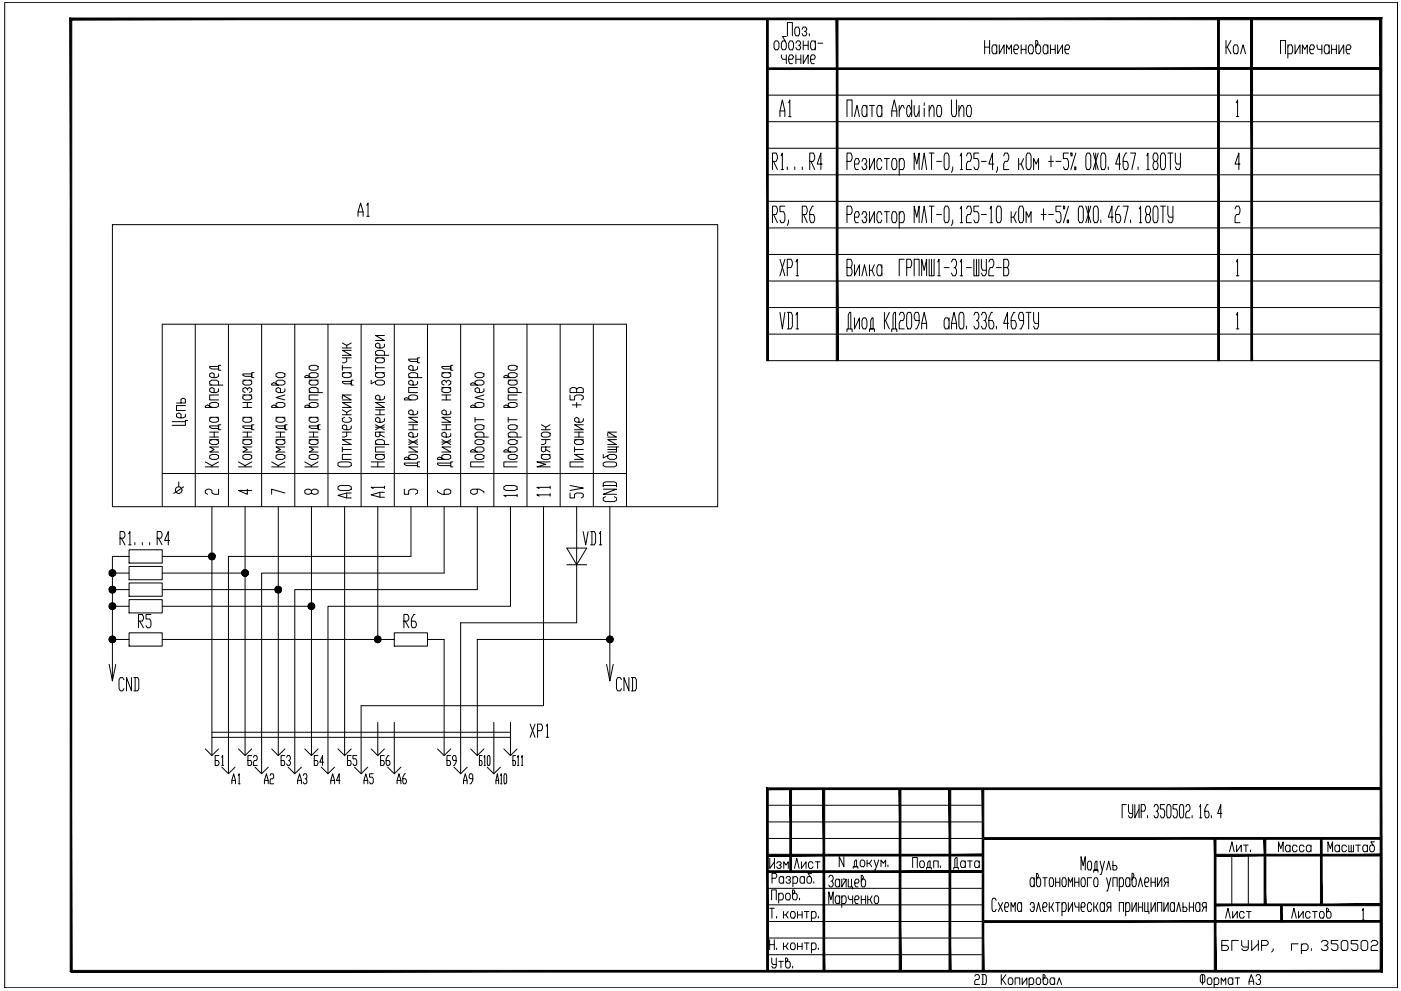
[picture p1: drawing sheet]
<svg xmlns="http://www.w3.org/2000/svg" width="420mm" height="297mm" viewBox="0 0 420 297" stroke-linecap="round" stroke-linejoin="round" font-family="sans-serif">
<!-- layer: 0 -->
<g fill="none" stroke="#000" stroke-width=".3">
<path d="M232.5 12.3h.7l.4 .6v1.4l-.4 .6h-.7l-.4-.6v-1.4zM234.3 16.5v.6l.4 .7h1.1M235.8 11h-1.1l1.1 1.9v1.4l-.4 .6h-.7l-.4-.6v-1.4l.4-.6h.7M235.8 16.5v2.6M236.1 10.7v-3.9h1.5v3.9M236.5 17.8h1.1l.4-.7-.4-.6h-.7l-.4 .6v1.3l.4 .7h.7M236.9 12.3h.7l.4 .6v1.4l-.4 .6h-.7l-.4-.6v-1.4zM238.7 12.9l.4-.6h.7l.4 .6-.4 .7h-.3M238.7 8.1h.8l.3 .6v1.4l-.3 .6h-.8l-.3-.6v-1.4zM238.7 16.5v2.6M238.7 17.8h1.5M239.8 13.6l.4 .7-.4 .6h-.7l-.4-.6"/>
<path d="M240.2 16.5v2.6M240.6 8.7l.3-.6h.7l.4 .6-.4 .7h-.3M240.9 16.5v2.6l1.5-2.6v2.6M240.9 12.3v2.6M240.9 13.6h1.5M241.6 9.4l.4 .7-.4 .6h-.7l-.3-.6M242.4 12.3v2.6M242.7 10.1v.6M243.1 17.8h1.1l.3-.7-.3-.6h-.8l-.3 .6v1.3l.3 .7h.8M244.5 12.9l-.3-.6h-.8l-.3 .6v1.4l.3 .6h.8l.3-.6M244.5 12.3v2.6M245.3 12.9h1.4"/>
<path d="M295.3 12.1v4M295.3 14.1h1.5M296.8 12.1v4M298.9 14.1l-.3-.7h-.7l-.4 .7v1.3l.4 .7h.7l.3-.7M298.9 13.4v2.7M299.7 13.4v2.7l1.4-2.7v2.7M301.9 16.1v-2.7l.7 1.4 .7-1.4v2.7M304.1 14.8h1.1l.3-.7-.3-.7h-.8l-.3 .7v1.3l.3 .7h.8M306.3 14.8h1.4M306.3 13.4v2.7M307.7 13.4v2.7M308.8 13.4h.7l.4 .7v1.3l-.4 .7h-.7l-.4-.7v-1.3z"/>
<path d="M311 13.4h.7l.4 .7v1.3l-.4 .7h-.7l-.4-.7v-3.3h.4l.3 .7-.7 1.3M314.3 14.1l-.4-.7h-.7l-.4 .7v1.3l.4 .7h.7l.4-.7M314.3 13.4v2.7M315 14.8h1.5M315 13.4v2.7M316.5 13.4v2.7M317.2 13.4v2.7l1.5-2.7v2.7M319.4 14.8h1.1l.3-.7-.3-.7h-.7l-.4 .7v1.3l.4 .7h.7M367.7 12.1v4M368.1 14.1l1.1 2M369.2 12.1l-1.1 2h-.4M370.2 13.4h.8l.3 .7v1.3l-.3 .7h-.8l-.3-.7v-1.3z"/>
<path d="M372 16.1l.8-2.7 .7 2.7M384 16.1v-4h1.5v4M386.2 14.1l.4-.7h.7l.4 .7v1.3l-.4 .7h-1.1M386.2 13.4v4M388.4 13.4v2.7l1.5-2.7v2.7M390.6 16.1v-2.7l.7 1.4 .8-1.4v2.7M392.8 14.8h1.1l.3-.7-.3-.7h-.8l-.3 .7v1.3l.3 .7h.8M395 13.4v.7l.3 .7h1.1M396.4 13.4v2.7M398.6 14.1l-.4-.7h-.7l-.4 .7v1.3l.4 .7h.7l.4-.7M398.6 13.4v2.7M399.3 13.4v2.7"/>
<path d="M399.3 14.8h1.5M400.8 13.4v2.7M401.5 13.4v2.7l1.5-2.7v2.7M403.7 14.8h1.1l.4-.7-.4-.7h-.7l-.4 .7v1.3l.4 .7h.7M230.1 36.5h184.1M230.1 28.5h184.1M233.9 35v-1.7l.7-3.3 .8 3.3v1.7M233.9 33.3h1.5M236.5 30.8l.4-.8v5M236.5 35h.8M254 35v-5h1.5v5M256.3 35l.7-3.4 .7 3.4"/>
<path d="M260 32.5l-.4-.9h-.7l-.4 .9v1.6l.4 .9h.7l.4-.9M260 31.6v3.4M260.7 31.6h1.5M261.5 31.6v3.4M264.5 32.5l-.4-.9h-.7l-.4 .9v1.6l.4 .9h.7l.4-.9M264.5 31.6v3.4M267.4 35v-1.7l.8-3.3 .8 3.3v1.7M267.4 33.3h1.6M269.7 31.6v3.4M271.2 32.5l-.4-.9h-.4l-.7 1.7M272.3 31.6h.4l.7 1.7-.7 1.7h-.4l-.4-.9v-1.6zM273.4 30v5"/>
<path d="M274.2 31.6v2.5l.3 .9h.4l.7-1.7M275.6 31.6v3.4M277.2 30.8v.8M277.2 32.5v2.5M278.7 33.3l.7-1.7h.4l.3 .9v2.5M278.7 31.6v3.4M281.2 31.6h.8l.4 .9v1.6l-.4 .9h-.8l-.3-.9v-1.6zM285.3 30v4.1l.4 .9h.8l.4-.9v-4.1M287.6 33.3l.7-1.7h.4l.4 .9v2.5M287.6 31.6v3.4M290.2 31.6h.8l.3 .9v1.6l-.3 .9h-.8l-.4-.9v-1.6zM370.8 30.8l.4-.8v5"/>
<path d="M370.8 35h.7M230.1 52.4h184.1M230.1 44.4h184.1M231.7 48.4h1.1l.3-.9v-.8l-.3-.8h-1.1v4.9M232 48.4l1.1 2.4M234.2 46.7l.4-.8v4.9M234.2 50.8h.8M236.1 50v.8M238.4 50v.8M240.6 50v.8M242.8 48.4h1.1l.4-.9v-.8l-.4-.8h-1.1v4.9M243.2 48.4l1.1 2.4"/>
<path d="M246.6 49.2h-1.5l1.1-3.3v4.9M254 48.4h1.2l.3-.9v-.8l-.3-.8h-1.2v4.9M256.3 49.2h1.1l.3-.8-.3-.9h-.8l-.3 .9v1.6l.3 .8h.8M258.5 48.4l.4-.9h.7l.4 .9-.4 .8h-.3M259.6 49.2l.4 .8-.4 .8h-.7l-.4-.8M260.7 47.5v3.3l1.5-3.3v3.3M264.5 48.4l-.4-.9h-.7l-.4 .9v1.6l.4 .8h.7l.4-.8M265.2 47.5h1.5M266 47.5v3.3M267.8 47.5h.8l.4 .9v1.6l-.4 .8h-.8l-.4-.8v-1.6zM269.7 48.4l.4-.9h.7l.4 .9v1.6l-.4 .8h-1.1M269.7 47.5v5"/>
<path d="M274.2 50.8v-4.9l.7 3.3 .7-3.3v4.9M276.4 50.8l.8-4.9 .7 4.9M278.7 45.9h1.4M279.4 45.9v4.9M280.9 48.4h1.5M283.5 45.9h.7l.4 .8v3.3l-.4 .8h-.7l-.4-.8v-3.3zM285.7 50v.8l-.4 .9M288 46.7l.3-.8v4.9M288 50.8h.7M289.8 46.7l.4-.8h.8l.3 .8v.8l-.3 .9h-.8l-.4 .8v1.6h1.5M293.6 45.9h-1.5v1.6h1.1l.4 .9v1.6l-.4 .8h-.7l-.4-.8M294.3 48.4h1.5"/>
<path d="M298 49.2h-1.4l1.1-3.3v4.9M299.1 50v.8l-.3 .9M301 46.7l.4-.8h.7l.4 .8v.8l-.4 .9h-.7l-.4 .8v1.6h1.5M305.5 47.5v3.3M306.3 49.2l.7 1.6M307 47.5l-.7 1.7h-.8M308.1 45.9h.7l.4 .8v3.3l-.4 .8h-.7l-.4-.8v-3.3zM310 50.8v-3.3l.7 1.7 .8-1.7v3.3M314.5 48.4h1.4M315.2 46.7v3.3M316.7 48.4h1.5M320.4 45.9h-1.5v1.6h1.2l.3 .9v1.6l-.3 .8h-.8l-.4-.8"/>
<path d="M321.2 45.9h.3v.8h-.3zM322.3 50h.3v.8h-.3zM322.6 45.9l-1.4 4.9M326 45.9h.7l.4 .8v3.3l-.4 .8h-.7l-.4-.8v-3.3zM327.9 45.9l1.5 4.9M328.6 45.9v4.9M329.4 45.9l-1.5 4.9M330.5 45.9h.7l.4 .8v3.3l-.4 .8h-.7l-.4-.8v-3.3zM332.4 50v.8M336.1 49.2h-1.5l1.1-3.3v4.9M338 45.9h-.4l-.8 1.6v2.5l.4 .8h.8l.3-.8v-.8l-.3-.8h-1.2M339.1 45.9h1.4l-1.1 4.9"/>
<path d="M341.3 50v.8M343.9 46.7l.4-.8v4.9M343.9 50.8h.7M346.2 48.4l-.4-.9v-.8l.4-.8h.7l.4 .8v.8l-.4 .9h-.7l-.4 .8v.8l.4 .8h.7l.4-.8v-.8l-.4-.8M348.4 45.9h.7l.4 .8v3.3l-.4 .8h-.7l-.4-.8v-3.3zM350.2 45.9h1.6M351 45.9v4.9M352.5 45.9v2.5l.4 .8h1.1M354 45.9v4.1l-.4 .8h-.7l-.4-.8M371.9 49.2h-1.5l1.1-3.3v4.9M230.1 60.4h184.1M230.1 68.3h184.1"/>
<path d="M230.1 76.3h184.1M231.7 64.3h1.1l.3-.9v-.8l-.3-.8h-1.1v4.9M232 64.3l1.1 2.4M233.9 77.7l1.5 5M235.4 61.8h-1.5v1.6h1.1l.4 .9v1.6l-.4 .8h-.8l-.3-.8M235.4 77.7l-1.5 5M236.5 65.9v.8l-.4 .9M238.7 78.5l.4-.8v5M240.6 64.3h1.1l.4-.9v-.8l-.4-.8h-1.1v4.9M241 64.3l1.1 2.4M243.9 61.8h-.3l-.8 1.6v2.5l.4 .8h.7l.4-.8v-.8l-.4-.8h-1.1M254 64.3h1.2l.3-.9v-.8l-.3-.8h-1.2v4.9"/>
<path d="M256.3 65.1h1.1l.3-.8-.3-.9h-.8l-.3 .9v1.6l.3 .8h.8M256.3 79.4v3.3l1.4-3.3v3.3M258.5 64.3l.4-.9h.7l.4 .9-.4 .8h-.3M259.6 65.1l.4 .8-.4 .8h-.7l-.4-.8M260.7 63.4v3.3l1.5-3.3v3.3M260.7 79.4v3.3M262.2 79.4l-.7 1.6h-.8M264.5 64.3l-.4-.9h-.7l-.4 .9v1.6l.4 .8h.7l.4-.8M264.5 79.4v3.3M265.2 63.4h1.5M266 63.4v3.3M267.8 63.4h.8l.4 .9v1.6l-.4 .8h-.8l-.4-.8v-1.6z"/>
<path d="M269.7 64.3l.4-.9h.7l.4 .9v1.6l-.4 .8h-1.1M269.7 63.4v5M271.2 77.7h-1.5v5M274.2 66.7v-4.9l.7 3.3 .7-3.3v4.9M276.4 66.7l.8-4.9 .7 4.9M278.7 77.7v5h1.4v-5M278.7 61.8h1.4M279.4 61.8v4.9M279.4 77.7v5M280.9 64.3h1.5M281.2 78.5l.4-.8v5M283.5 61.8h.7l.4 .8v3.3l-.4 .8h-.7l-.4-.8v-3.3z"/>
<path d="M285.3 78.5l.4-.8h.8l.4 .8v.9l-.4 .8h-.4M285.7 65.9v.8l-.4 .9M288 62.6l.3-.8v4.9M288 78.5l.3-.8v5M288 66.7h.7M289.8 62.6l.4-.8h.8l.3 .8v.8l-.3 .9h-.8l-.4 .8v1.6h1.5M292.1 77.7v5h1.5v-5M292.8 77.7v5M293.6 61.8h-1.5v1.6h1.1l.4 .9v1.6l-.4 .8h-.7l-.4-.8M294.3 77.7v2.5l.4 .8h1.1M294.3 64.3h1.5M295.8 77.7v4.2l-.4 .8h-.7l-.4-.8"/>
<path d="M296.6 78.5l.3-.8h.8l.3 .8v.9l-.3 .8h-.8l-.3 .8v1.7h1.4M296.9 62.6l.4-.8v4.9M296.9 66.7h.8M299.1 61.8h.8l.4 .8v3.3l-.4 .8h-.8l-.3-.8v-3.3zM303.2 63.4v3.3M304 65.1l.8 1.6M304.8 63.4l-.8 1.7h-.8M305.9 61.8h.7l.4 .8v3.3l-.4 .8h-.7l-.4-.8v-3.3zM307.7 66.7v-3.3l.8 1.7 .7-1.7v3.3M312.2 64.3h1.5M312.9 62.6v3.3M314.5 64.3h1.4"/>
<path d="M318.2 61.8h-1.5v1.6h1.1l.4 .9v1.6l-.4 .8h-.8l-.3-.8M318.9 61.8h.4v.8h-.4zM320.1 65.9h.3v.8h-.3zM320.4 61.8l-1.5 4.9M323.8 61.8h.7l.4 .8v3.3l-.4 .8h-.7l-.4-.8v-3.3zM325.6 61.8l1.5 4.9M326.4 61.8v4.9M327.1 61.8l-1.5 4.9M328.3 61.8h.7l.4 .8v3.3l-.4 .8h-.7l-.4-.8v-3.3zM330.1 65.9v.8M333.9 65.1h-1.5l1.1-3.3v4.9M335.7 61.8h-.4l-.7 1.6v2.5l.4 .8h.7l.4-.8v-.8l-.4-.8h-1.1"/>
<path d="M336.8 61.8h1.5l-1.1 4.9M339.1 65.9v.8M341.7 62.6l.4-.8v4.9M341.7 66.7h.7M343.9 64.3l-.4-.9v-.8l.4-.8h.7l.4 .8v.8l-.4 .9h-.7l-.4 .8v.8l.4 .8h.7l.4-.8v-.8l-.4-.8M346.2 61.8h.7l.4 .8v3.3l-.4 .8h-.7l-.4-.8v-3.3zM348 61.8h1.5M348.8 61.8v4.9M350.2 61.8v2.5l.4 .8h1.2M351.8 61.8v4.1l-.4 .8h-.8l-.4-.8M370.4 62.6l.4-.8h.7l.4 .8v.8l-.4 .9h-.7l-.4 .8v1.6h1.5M370.8 78.5l.4-.8v5"/>
<path d="M230.1 84.2h184.1M230.1 92.2h184.1M233.9 93.6l.7 5 .8-5M236.1 80.2h1.2l.3-.8v-.9l-.3-.8h-1.2v5M236.1 93.6h1.2l.3 .8v3.4l-.3 .8h-1.2M236.5 93.6v5M238.7 94.4l.4-.8v5M238.7 82.7h.8M238.7 98.6h.8M254 80.2h1.2l.3 .8v.9l-.3 .8h-1.2v-5h1.2l.3 .8v.9l-.3 .8M254 99.4v-.8h1.5v.8M254.4 98.6v-4.2l.4-.8h.4v5"/>
<path d="M256.3 95.3v3.3l1.4-3.3v3.3M258.5 82.7l.8-3.3 .7 3.3M258.9 95.3h.7l.4 .8v1.7l-.4 .8h-.7l-.4-.8v-1.7zM260.7 99.4v-.8h.4v-2.5l.4-.8h.3v3.3h-.7h1.1v.8M261.5 81l.7 1.7M264.5 80.2l-.4-.8h-.7l-.4 .8v1.7l.4 .8h.7l.4-.8M265.2 93.6v5M265.6 96.1l1.1 2.5M266.7 93.6l-1.1 2.5h-.4M267.4 99.4v-.8h1.6v.8M267.8 98.6v-4.2l.4-.8h.4v5M269.7 94.4l.4-.8h.7l.4 .8v.9l-.4 .8h-.7l-.4 .8v1.7h1.5"/>
<path d="M271.9 80.2h1.2l.3-.8v-.9l-.3-.8h-1.2v5M272.3 93.6h.8l.3 .8v3.4l-.3 .8h-.8l-.4-.8v-3.4zM274.2 82.7v-5h1.4v5M275.6 96.1h-1.1l-.3-.8v-.9l.3-.8h.8l.3 .8v2.5l-.7 1.7h-.4M276.4 82.7v-5l.8 3.3 .7-3.3v5M276.4 98.6v-1.7l.8-3.3 .7 3.3v1.7M276.4 96.9h1.5M281.2 82.7h.8M283.1 80.2h1.5M284.6 96.1l-.4-.8h-.7l-.4 .8v1.7l.4 .8h.7l.4-.8M284.6 95.3v3.3M285.3 98.6v-1.7l.8-3.3 .8 3.3v1.7"/>
<path d="M285.3 96.9h1.6M286.5 80.2l.4 .8v.9l-.4 .8h-.8l-.4-.8M288 93.6h.7l.4 .8v3.4l-.4 .8h-.7l-.4-.8v-3.4zM288 82.7h.7M289.8 80.2h1.5M289.8 97.8v.8M292.1 94.4l.4-.8h.7l.4 .8v.9l-.4 .8h-.4M293.2 96.1l.4 .8v.9l-.4 .8h-.7l-.4-.8M294.3 94.4l.4-.8h.7l.4 .8v.9l-.4 .8h-.4M295.4 96.1l.4 .8v.9l-.4 .8h-.7l-.4-.8M297.7 93.6h-.4l-.7 1.7v2.5l.3 .8h.8l.3-.8v-.9l-.3-.8h-1.1M298.8 80.2h1.5"/>
<path d="M298.8 97.8v.8M301 80.2h1.1l.4 .8v.9l-.4 .8h-1.1v-5h1.1l.4 .8v.9l-.4 .8M302.5 96.9h-1.5l1.1-3.3v5M304.4 93.6h-.4l-.8 1.7v2.5l.4 .8h.8l.4-.8v-.9l-.4-.8h-1.2M307 96.1h-1.1l-.4-.8v-.9l.4-.8h.7l.4 .8v2.5l-.7 1.7h-.4M307.7 93.6h1.5M308.5 93.6v5M310 93.6v2.5l.4 .8h1.1M311.5 93.6v4.2l-.4 .8h-.7l-.4-.8M370.8 94.4l.4-.8v5M370.8 82.7h.7M370.8 98.6h.7"/>
<path d="M62.9 115.4h4M63.6 115.4l-.7-.4v-.7l.7-.4h1.3l.6 .4v1.1M65.5 118.4h-2.6v1.5h2.6M65.5 116.5v.8l-.6 .4h-1.3l-.7-.4v-.8l.7-.4 .6 .4v1.2M65.5 112.1v.7l-.6 .4h-1.3l-.7-.4v-.7l.7-.4 .6 .4v1.1M66.2 109.5h-.7v1.1v-.8h-2.6v.4l.7 .4h1.9v.4h.7M72.8 118.4h2.7M72.8 113.9h2.7M73.5 118.4l-.7 .4v.7l.7 .4h1.3l.7-.4v-.7l-.7-.4M73.5 113.9l-.7 .4v.7l.7 .4h1.3l.7-.4v-.7l-.7-.4M74.2 116.9v-.4l-.7-.4-.7 .4v.8l.7 .4M74.2 116.5l.6-.4 .7 .4v.8l-.7 .4"/>
<path d="M76.2 111.7h-.7v1.1v-.7h-2.7v.4l.7 .3h2v.4h.7M82.8 115v-.7l.7-.4h1.3l.6 .4v.7l-.6 .4h-3.3v-.4l.6-.3 1.4 .7M82.8 112.1l.7-.4h1.3l.6 .4v.7l-.6 .4h-1.3l-.7-.4zM85.4 118.4l-2.6 .8 2.6 .7M85.4 116.5v.8l-.6 .4h-1.3l-.7-.4v-.8l.7-.4 .6 .4v1.2M92.7 112.8v-.7l.7-.4h1.3l.7 .4v.7l-.7 .4h-3.3v-.4l.6-.3 1.4 .7M92.7 109.8l.7-.3h1.3l.7 .3v.8l-.7 .4h-1.3l-.7-.4zM92.7 113.9h2.7M92.7 117.7h4M93.4 117.7l-.7-.4v-.8l.7-.4h1.3l.7 .4v1.2M93.4 113.9l-.7 .4v.7l.7 .4h1.3l.7-.4v-.7l-.7-.4M95.4 118.4h-2.7v1.5h2.7"/>
<path d="M102.7 102.8l1.3 .7v.8M102.7 109.5v1.5M102.7 118.8v.7M102.7 111.7h2.6M102.7 110.2h2.6M102.7 107.3h2.6M102.7 104.3h2.6M103.3 111.7l-.6 .4v.7l.6 .4h1.4l.6-.4v-.7l-.6-.4M104 107.3v1.1l-.7 .3h-.6M105.3 118.4h-2.6l2.6 1.5h-2.6M105.3 105h-2.6l2.6 1.5h-2.6M105.3 102.8l-1.3 .7"/>
<path d="M106 113.9h-.7v1.1v-.7h-2.6v.4l.6 .3h2v.4h.7M111.3 113.9v1.1l2-1.1h1.3l.7 .4v.7l-.7 .4h-1.3l-.7-.4v-.7M112.6 111.7h2.7M112.6 110.2h2.7M112.6 107.3h2.7M112.6 109.5v1.5M112.6 106.5h4M113.3 111.7l-.7 .4v.7l.7 .4h1.3l.7-.4v-.7l-.7-.4M113.3 107.3l-.7 .3v.8l.7 .3h1.3l.7-.3v-.8l-.7-.3M113.3 106.5l-.7-.3v-.8l.7-.4h1.3l.7 .4v1.1M115.3 118.8v.7l-.7 .4h-1.3l-.7-.4v-.7l.7-.4 .6 .4v1.1M115.3 103.2v.7l-.7 .4h-1.3l-.7-.4v-.7l.7-.4 .6 .4v1.1"/>
<path d="M115.3 100.6h-2.7l2.7 1.5h-2.7M122.6 119.5v-.7l.6-.4h1.4l.6 .4v.7l-.6 .4h-3.3v-.4l.6-.3 1.3 .7M122.6 113.2h3.9M123.2 113.2l-.6-.4v-.7l.6-.4h1.4l.6 .4v1.1M125.2 116.1h-2.6v1.6h2.6M125.2 114.3v.7l-.6 .4h-1.4l-.6-.4v-.7l.6-.4 .7 .4v1.1M125.2 109.8v.8l-.6 .4h-1.4l-.6-.4v-.8l.6-.3 .7 .3v1.2M125.9 107.3h-.7v1.1v-.8h-2.6v.4l.6 .4h2v.3h.7M132.5 118.4h2.7M132.5 111.7h2.7M132.5 119.9h2.7M132.5 116.1h2.7"/>
<path d="M133.2 116.1l-.7 .4v.8l.7 .4h1.3l.7-.4v-.8l-.7-.4M133.2 111.7l-.7 .4v.7l.7 .4h1.3l.7-.4v-.7l-.7-.4M133.8 114.7v-.4l-.6-.4-.7 .4v.7l.7 .4M133.8 114.3l.7-.4 .7 .4v.7l-.7 .4M133.8 118.4v1.5M135.8 109.5h-.6v1.1v-.8h-2.7v.4l.7 .4h2v.4h.6M142.5 115v-.7l.6-.4h1.4l.6 .4v.7l-.6 .4h-3.3v-.4l.6-.3 1.3 .7M142.5 112.1l.6-.4h1.4l.6 .4v.7l-.6 .4h-1.4l-.6-.4zM145.1 118.4l-2.6 .8 2.6 .7M145.1 116.5v.8l-.6 .4h-1.4l-.6-.4v-.8l.6-.4 .7 .4v1.2M152.4 112.8v-.7l.7-.4h1.3l.7 .4v.7l-.7 .4h-3.3v-.4l.6-.3 1.4 .7M152.4 109.8l.7-.3h1.3l.7 .3v.8l-.7 .4h-1.3l-.7-.4z"/>
<path d="M152.4 113.9h2.7M152.4 117.7h4M153.1 117.7l-.7-.4v-.8l.7-.4h1.3l.7 .4v1.2M153.1 113.9l-.7 .4v.7l.7 .4h1.3l.7-.4v-.7l-.7-.4M155.1 118.4h-2.7v1.5h2.7M171 118.4v1.5h1.3v-1.1l.6-.4h1.4l.6 .4v.7l-.6 .4M172.9 116.5l-.6-.4h-.7l-.6 .4v1.2h3.9v-1.2l-.6-.4h-.7l-.7 .4v1.2M230.1 108.1h184.1M230.1 100.1h184.1M51.6 126.4h4M52.9 120.8h2.7v-1.1l-.7-.4-.6 .4v1.1M55.6 124.1v.8l-.7 .4h-1.3l-.7-.4v-.8l.7-.3 .7 .3v1.2"/>
<path d="M55.6 121.6h-2.7v1.4h2.7M56.3 126h-.7v1.5h-4M61.6 138.5l2 1.1v.3M61.6 139.9h3.9M62.9 136.6l.7-.4h1.3l.6 .4v.7l-.6 .4h-1.3l-.7-.4zM62.9 121.7v-.7l.7-.4h1.3l.6 .4v.7l-.6 .4h-3.3v-.4l.6-.3 1.4 .7M62.9 131.8h2.6M62.9 131h2.6M62.9 129.5h2.6M62.9 125.1h2.6M63.6 131.8l-.7 .4v.7l.7 .4h1.3l.6-.4v-.7l-.6-.4M63.6 125.1l-.7 .4v.7l.7 .4h1.3l.6-.4v-.7l-.6-.4"/>
<path d="M64.2 129.5v1.5M65.5 134h-2.6l1.3 .7-1.3 .8h2.6M65.5 138.5l-1.9 1.1M66.2 127.3h-.7v1.1v-.7h-2.6v.3l.7 .4h1.9v.4h.7M71.5 138.5l2 1.1v.3M71.5 139.9h4M72.8 136.6l.7-.4h1.3l.7 .4v.7l-.7 .4h-1.3l-.7-.4zM72.8 131.8h2.7M72.8 131h2.7M72.8 129.5h2.7M72.8 125.1h2.7M72.8 122.1h2.7"/>
<path d="M72.8 120.6h2.7M73.5 131.8l-.7 .4v.7l.7 .4h1.3l.7-.4v-.7l-.7-.4M73.5 125.1l-.7 .4v.7l.7 .4h1.3l.7-.4v-.7l-.7-.4M74.2 120.6v1.5M74.2 129.5v1.5M75.5 134h-2.7l1.4 .7-1.4 .8h2.7M75.5 138.5l-2 1.1M76.2 127.3h-.7v1.1v-.7h-2.7v.3l.7 .4h2v.4h.7M81.5 138.5l2 1.1v.3M81.5 139.9h3.9M82.8 136.6l.7-.4h1.3l.6 .4v.7l-.6 .4h-1.3l-.7-.4zM82.8 121.7v-.7l.7-.4h1.3l.6 .4v.7l-.6 .4h-3.3v-.4l.6-.3 1.4 .7"/>
<path d="M82.8 131.8h2.6M82.8 131h2.6M82.8 129.5h2.6M82.8 125.1h2.6M83.5 131.8l-.7 .4v.7l.7 .4h1.3l.6-.4v-.7l-.6-.4M83.5 125.1l-.7 .4v.7l.7 .4h1.3l.6-.4v-.7l-.6-.4M84.1 129.5v1.5M85.4 134h-2.6l1.3 .7-1.3 .8h2.6M85.4 138.5l-1.9 1.1M86.1 127.3h-.7v1.1v-.7h-2.6v.3l.7 .4h1.9v.4h.7M91.4 138.5l2 1.1v.3M91.4 139.9h4"/>
<path d="M92.7 136.6l.7-.4h1.3l.7 .4v.7l-.7 .4h-1.3l-.7-.4zM92.7 121.7v-.7l.7-.4h1.3l.7 .4v.7l-.7 .4h-3.3v-.4l.6-.3 1.4 .7M92.7 131.8h2.7M92.7 131h2.7M92.7 129.5h2.7M92.7 125.1h2.7M93.4 131.8l-.7 .4v.7l.7 .4h1.3l.7-.4v-.7l-.7-.4M93.4 125.1l-.7 .4v.7l.7 .4h1.3l.7-.4v-.7l-.7-.4M94 129.5v1.5M95.4 134h-2.7l1.3 .7-1.3 .8h2.7M95.4 138.5l-2 1.1M96 127.3h-.6v1.1v-.7h-2.7v.3l.7 .4h2v.4h.6"/>
<path d="M101.4 138.8l.6-.3h2.7l.6 .3v.8l-.6 .3h-2.7l-.6-.3zM102.7 122.8l1.3 .8v.7M102.7 129.5h2.6M102.7 134.7h2.6M102.7 134v1.5M102.7 124.3h2.6M103.3 125.1l-.6 .4v.7l.6 .4h1.4l.6-.4v-.7l-.6-.4M104 129.5v1.2l-.7 .3h-.6M105.3 136.2h-2.6v1.5h2.6M105.3 131.8h-2.6l2.6 1.5h-2.6M105.3 127.7v.7l-.6 .4h-1.4l-.6-.4v-.7l.6-.4 .7 .4v1.1M105.3 120.6h-2.6l2.6 1.5h-2.6"/>
<path d="M105.3 122.8l-1.3 .8M111.3 139.9h4M111.3 138.5h4M112.6 124.3h2.7M112.6 136.2h2.7M112.6 133.3h4M112.6 127.3l2.7 1.5M112.6 128h2.7M112.6 122.8h2.7M113.3 136.2l-.7 .4v.7l.7 .4h1.3l.7-.4v-.7l-.7-.4M113.3 133.3l-.7-.4v-.7l.7-.4h1.3l.7 .4v1.1M113.3 138.5v1.4"/>
<path d="M113.9 129.5v1.2l-.6 .3-.7-.3v-1.2h2.7M113.9 130.3l1.4 .7M113.9 122.8v1.5M115.3 134h-2.7v1.5h2.7M115.3 125.5v.7l-.7 .4h-1.3l-.7-.4v-.7l.7-.4 .6 .4v1.1M115.3 120.6h-2.7l2.7 1.5h-2.7M115.3 127.3l-2.7 1.5M122.6 137.3v-.7l.6-.4h1.4l.6 .4v.7l-.6 .4h-3.3v-.4l.6-.3 1.3 .7M122.6 131.8l2.6 1.5M122.6 132.5h2.6M122.6 128.8h2.6M122.6 127.3h2.6"/>
<path d="M123.9 127.3v1.5M125.2 138.8h-3.9v.4l.6 .4h3.3M125.2 134h-2.6l2.6 1.5h-2.6M125.2 129.9v.8l-.6 .3h-1.4l-.6-.3v-.8l.6-.4 .7 .4v1.1M125.2 125.1h-2.6l2.6 1.5h-2.6M125.2 123.2v.8l-.6 .3h-1.4l-.6-.3v-.8l.6-.4 .7 .4v1.1M125.2 131.8l-2.6 1.5M125.9 138.5h-.7v1.4h.7M132.5 137.3v-.7l.7-.4h1.3l.7 .4v.7l-.7 .4h-3.3v-.4l.6-.3 1.4 .7M132.5 132.5h2.7M132.5 128.8h2.7M132.5 127.3h2.7"/>
<path d="M132.5 131.8l2.7 1.5M133.8 127.3v1.5M135.2 138.8h-4v.4l.6 .4h3.4M135.2 134h-2.7l2.7 1.5h-2.7M135.2 129.9v.8l-.7 .3h-1.3l-.7-.3v-.8l.7-.4 .6 .4v1.1M135.2 125.1h-2.7l2.7 1.5h-2.7M135.2 123.2v.8l-.7 .3h-1.3l-.7-.3v-.8l.7-.4 .6 .4v1.1M135.2 131.8l-2.7 1.5M135.8 138.5h-.6v1.4h.6M142.5 136.6l.6-.4h1.4l.6 .4v.7l-.6 .4h-1.4l-.6-.4zM142.5 135.1v-.7l.6-.4h1.4l.6 .4v.7l-.6 .4h-3.3v-.4l.6-.4 1.3 .8M142.5 132.2l.6-.4h1.4l.6 .4v.7l-.6 .4h-1.4l-.6-.4z"/>
<path d="M142.5 127.7l.6-.4h1.4l.6 .4v.7l-.6 .4h-1.4l-.6-.4zM142.5 121.7v-.7l.6-.4h1.4l.6 .4v.7l-.6 .4h-3.3v-.4l.6-.3 1.3 .7M142.5 131h3.9M142.5 125.8h2.6M142.5 125.1v1.5M143.1 131l-.6-.3v-.8l.6-.4h1.4l.6 .4v1.1M145.1 138.5h-3.9v1.4h3.9M152.4 136.6l.7-.4h1.3l.7 .4v.7l-.7 .4h-1.3l-.7-.4zM152.4 135.1v-.7l.7-.4h1.3l.7 .4v.7l-.7 .4h-3.3v-.4l.6-.4 1.4 .8M152.4 132.2l.7-.4h1.3l.7 .4v.7l-.7 .4h-1.3l-.7-.4zM152.4 127.7l.7-.4h1.3l.7 .4v.7l-.7 .4h-1.3l-.7-.4zM152.4 121.7v-.7l.7-.4h1.3l.7 .4v.7l-.7 .4h-3.3v-.4l.6-.3 1.4 .7"/>
<path d="M152.4 131h4M152.4 125.1v1.5M152.4 125.8h2.7M153.1 131l-.7-.3v-.8l.7-.4h1.3l.7 .4v1.1M155.1 138.5h-4v1.4h4M162.4 129.9l.6-.4h1.4l.6 .4v.8l-.6 .3h-1.4l-.6-.3zM162.4 127.3l1.3 .7v.8M162.4 131.8h2.6M162.4 136.2h2.6M162.4 128.8h2.6M163 136.2l-.6 .4v.7l.6 .4h1.4l.6-.4v-.7l-.6-.4M163.7 134v1.1l-.7 .4-.6-.4v-1.1h2.6"/>
<path d="M163.7 131.8v1.1l-.7 .4h-.6M163.7 134.7l1.3 .8M165 138.5h-4l2.7 .7-2.7 .7h4M165 127.3l-1.3 .7M171.6 121.4h2.7M172.3 131.8h2.6M172.3 131h2.6M172.3 129.5h2.6M172.3 134.7h2.6M172.3 134v1.5M172.9 131.8l-.6 .4v.7l.6 .4h1.4l.6-.4v-.7l-.6-.4M172.9 120.6v1.5"/>
<path d="M173.6 129.5v1.5M174.9 138.5h-3.9v1.4h3.9M174.9 136.2h-2.6l2.6 1.5h-2.6M174.9 127.3h-2.6l2.6 1.5h-2.6M174.9 125.5v.7l-.6 .4h-1.4l-.6-.4v-.7l.6-.4 .7 .4v1.1M180.9 138.8l.7-.3h2.6l.7 .3v.8l-.7 .3h-2.6l-.7-.3zM180.9 136.2v1.1l2-1.1h1.3l.7 .4v.7l-.7 .4h-1.3l-.6-.4v-.7M182.3 134h2.6v1.5h-2.6M182.3 134.7h2.6M182.3 129.9v.8M184.9 131.8h-2.6l2.6 1.5h-2.6M184.9 129.5h-2.6l2.6 1.5h-2.6"/>
<path d="M184.9 134h.7M65.5 146.6v1.6h-1.3l-.6-.4v-.8l-.7-.4h-.7l-.6 .4v.8l.6 .4M74.2 146.6v1.6l-2.7-1.2h4M85.4 147.8l-3.9-1.2v1.6M93.4 147l.6-.4h.7l.7 .4v.8l-.7 .4h-.7l-.6-.4v-.8l-.7-.4h-.7l-.6 .4v.8l.6 .4h.7l.7-.4M101.4 145.9l.6-.4h2.7l.6 .4v.7l-.6 .4h-2.7l-.6-.4zM104 147.8v1.5M105.3 147.8h-1.3l-2.6 .7 2.6 .8h1.3M113.9 147.6v1.4M115.3 147.6h-1.4l-2.6 .7 2.6 .7h1.4M115.3 146.1h-4l.6 .4M115.3 145.7v.8"/>
<path d="M121.3 146.6v1.6h1.3v-1.2l.6-.4h1.4l.6 .4v.8l-.6 .4M131.2 147v.4l1.3 .8h2l.7-.4v-.8l-.7-.4h-.7l-.6 .4v1.2M143.1 146.6v1.2l-.6 .4h-.7l-.6-.4v-.8l.6-.4h2l1.3 .8v.4M151.1 145.9l.6-.4h2.7l.7 .4v.7l-.7 .4h-2.7l-.6-.4zM155.1 148.5h-4l.6 .4M155.1 148.2v.7M165 148.3h-4l.7 .4M165 146.1h-4l.7 .4M165 145.7v.8M165 147.9v.8M171 147.8v1.5h1.3v-1.1l.6-.4h1.4l.6 .4v.7l-.6 .4M171 145.5l3.9 .8-3.9 .7"/>
<path d="M180.9 146.6h4l-4 1.6h4M180.9 145.9v-1.1l.7-.4h2.6l.7 .4v1.1M180.9 145.5h4M181.6 148.9l-.7 .4v.7l.7 .4h2.6l.7-.4v-.7l-.7-.4M37.2 203.7l-.4-.6h-.7l-.4 .6v2.7l.4 .7h.7l.4-.7M39.4 203.1v4l-1.5-4v4M40.1 203.1h1.2l.3 .6v2.7l-.3 .7h-1.2M40.5 203.1v4M186.4 203.7l-.4-.6h-.7l-.4 .6v2.7l.4 .7h.7l.4-.7M188.6 203.1v4l-1.5-4v4M189.4 203.1h1.1l.4 .6v2.7l-.4 .7h-1.1M189.7 203.1v4"/>
<path d="M326.4 258.1h.7l.3 .7v1.3l-.3 .7h-.7l-.3-.7v-1.3zM329.9 258.1l.7 2.7M331.2 258.1l-.9 4h-.4M333.8 258.1v2.7h.9l.3-.7-.3-.7h-.9M337.8 241.2h-1.3v3.9M338.4 241.2v1.9l.4 .7h.9M339.7 241.2v3.3l-.3 .6h-.6l-.4-.6M340.3 241.2v3.9l1.3-2.6v-1.3M341.6 242.5v2.6M342.2 243.1h1l.3-.6-.3-1.3h-1v3.9M344.1 244.5v.6M346.1 241.8l.3-.6h.6l.4 .6v.7l-.4 .6h-.3"/>
<path d="M347 243.1l.4 .7v.7l-.4 .6h-.6l-.3-.6M349.3 241.2h-1.3v1.3h.9l.4 .6v1.4l-.4 .6h-.6l-.3-.6M350.2 241.2h.6l.4 .6v2.7l-.4 .6h-.6l-.3-.6v-2.7zM353.1 241.2h-1.3v1.3h.9l.4 .6v1.4l-.4 .6h-.6l-.3-.6M354 241.2h.7l.3 .6v2.7l-.3 .6h-.7l-.3-.6v-2.7zM355.6 241.8l.4-.6h.6l.3 1.3-.3 .6h-.6l-.4 .7v1.3h1.3M357.5 244.5v.6M359.8 241.8l.3-.6v3.9M359.8 245.1h.6M362.3 241.2h-.3l-.7 1.3v2l.4 .6h.6l.3-.6-.3-1.4h-1M363.3 244.5v.6M366.5 243.8h-1.3l.9-2.6v3.9"/>
<path d="M248.6 263l.3-.6h.6l.4 .6v.5l-.4 .6M248.6 270.8v-3.5l.6 2.3 .7-2.3v3.5M249.2 264.1h.3l.4 .6v.6l-.4 .5h-.6l-.3-.5M251.8 264.1l-.3-.6h-.7l-.3 .6v1.2l.3 .5h.7l.3-.5M251.8 269.1l-.3-.6h-.7l-.3 .6v1.1l.3 .6h.7l.3-.6M251.8 263.5v2.3M251.8 268.5v2.3M252.4 263.5v2.3l1.4-2.3v2.3M252.4 269.1l.4-.6h.6l.4 .6v1.1l-.4 .6h-1M252.4 268.5v3.5M252.8 263.5h.6M254.4 263.5v2.3h1.3v.6"/>
<path d="M254.4 268.5v.6l.3 .5h1M255.4 263.5v2.3M255.7 268.5v2.3M256.3 264.7h1l.4-.6-.4-.6h-.6l-.4 .6v1.2l.4 .5h.6M256.3 269.6h1l.4-.5-.4-.6h-.6l-.4 .6v1.1l.4 .6h.6M258.3 268.5v2.3M258.3 269.6h1.3M258.6 263.5h.7l.3 .6v1.2l-.3 .5h-.7l-.3-.5v-2.9h.3l.4 .6-.7 1.1M259.6 268.5v2.3M260.2 268.5v2.3M260.9 269.6l.6 1.2M261.5 268.5l-.6 1.1h-.7"/>
<path d="M262.5 268.5h.7l.3 .6v1.1l-.3 .6h-.7l-.3-.6v-1.1zM298.8 269.9l-.4-.7h-.6l-.3 .7v2.6l.3 .7h.6l.4-.7M299.4 270.5l1.3 2.7M300.7 270.5l-1.3 2.7M301.3 271.9h.9l.4-.7-.4-.7h-.6l-.3 .7v1.3l.3 .7h.6M303.2 273.2v-2.7l.6 1.4 .7-1.4v2.7M306.4 271.2l-.3-.7h-.7l-.3 .7v1.3l.3 .7h.7l.3-.7M306.4 270.5v2.7M308.9 271.2l.4-.7h.6l.3 .7v1.3l-.3 .7h-.6l-.4-.7M309.6 271.9h.6M310.2 263.8l-.3-.7h-.6l-.4 .7v1.3l.4 .7h.6l.3-.7M310.2 263.1v2.7"/>
<path d="M310.8 273.2l.7-2.7 .6 2.7M311.2 263.1h.6l.3 .7v1.3l-.3 .7h-.6l-.4-.7v-3.3h.4l.3 .7-.7 1.3M312.7 271.9h1l.3-.7-.3-.7h-.6l-.4 .7v1.3l.4 .7h.6M312.7 263.1h1.3M313.4 263.1v2.7M314.7 270.5v2.7M315 263.1h.6l.3 .7v1.3l-.3 .7h-.6l-.3-.7v-1.3zM315.3 271.9l.6 1.3M315.9 270.5l-.6 1.4h-.6M316.6 263.1v2.7M316.6 264.4h1.3M316.6 270.5h1.3"/>
<path d="M317.2 270.5v2.7M317.9 263.1v2.7M318.5 271.2l.3-.7h.6l.4 .7v1.3l-.4 .7h-.9M318.5 270.5v4M318.8 263.1h.6l.4 .7v1.3l-.4 .7h-.6l-.3-.7v-1.3zM320.4 265.8v-2.7l.6 1.3 .7-1.3v2.7M320.4 270.5v2.7l1.3-2.7v2.7M322.3 270.5v.7l.3 .7h1M322.3 264.4h1.3M322.3 263.1v2.7M323.6 263.1v2.7M323.6 270.5v2.7"/>
<path d="M324.2 260.8v-4l.6 2.6 .7-2.6v4M324.2 271.9h1l.3-.7-.3-.7h-.7l-.3 .7v1.3l.3 .7h.7M324.5 263.1h.7l.3 .7v1.3l-.3 .7h-.7l-.3-.7v-1.3zM327.4 263.1h-1.3v2.7M327.4 271.2l-.3-.7h-.7l-.3 .7v1.3l.3 .7h.7l.3-.7M328 261.4v-.6h.4v-2l.2-.7h.4v2.7h-.6h.9v.6M328 270.5v2.7M328.4 263.1h.6l.3 .7v1.3l-.3 .7h-.6l-.4-.7v-1.3zM328.6 271.9l.7 1.3M329.3 270.5l-.7 1.4h-.6M331.2 271.2l-.3-.7h-.6l-.4 .7v1.3l.4 .7h.6l.3-.7M331.2 270.5v2.7"/>
<path d="M331.9 260.8l.6-2.7 .6 2.7M331.9 263.1l.6 2.7M332.5 271.9l-.6 1.3M333.1 263.1l-.9 4h-.3M333.1 271.9h-.9l-.3-.7 .3-.7h.9v2.7M333.8 265.8v-2.7h1.2v2.7M335.7 263.8l.3-.7h.6l.3 .7v1.3l-.3 .7h-.9M335.7 273.2v-2.7h1.2v2.7M335.7 263.1v4M337.6 271.2l.3-.7h.6l.4 .7v1.3l-.4 .7h-.9M337.6 270.5v4M338.9 263.8l-.4-.7h-.6l-.3 .7v1.3l.3 .7h.6l.4-.7"/>
<path d="M338.9 263.1v2.7M339.5 270.5v2.7l1.3-2.7v2.7M339.8 263.1h.7l.3 .7v1.3l-.3 .7h-.7l-.3-.7v-3.3h.3l.3 .7-.6 1.3M341.4 265.8l.6-2.7 .7 2.7M341.4 271.9h1.3M341.4 270.5v2.7M342.7 270.5v2.7M343.3 264.4h1l.3-.6-.3-.7h-.7l-.3 .7v1.3l.3 .7h.7M343.3 270.5v2.7h1.3v.7M344.3 270.5v2.7M345.2 270.5v2.7l1.3-2.7v2.7M345.2 264.4h1.3"/>
<path d="M345.2 263.1v2.7M346.5 263.1v2.7M347.1 263.1v2.7l1.3-2.7v2.7M347.1 273.2v-2.7h1.3v2.7M349.1 270.5v2.7l1.2-2.7v2.7M349.7 264.4l-.6 1.4M350.3 264.4h-1l-.2-.6 .2-.7h1v2.7M352.2 271.2l-.3-.7h-.6l-.3 .7v1.3l.3 .7h.6l.3-.7M352.2 270.5v2.7M352.9 273.2l.6-2.7 .6 2.7M354.8 270.5v2.7h.9l.3-.7-.3-.6h-.9M356.7 271.9h1.2"/>
<path d="M356.7 270.5v2.7M357.9 270.5v2.7M359.8 271.2l-.2-.7h-.7l-.3 .7v1.3l.3 .7h.7l.2-.7M359.8 270.5v2.7M361.1 271.9l-.6 1.3M361.8 271.9h-1l-.3-.7 .3-.7h1v2.7M408.5 272.9l.3-.6v3.5M408.5 275.8h.7M368.4 281.9h-2v3h1.5l.5-.5v-.5l-.5-.5h-1.5M371.4 281.9h-2v3M372.4 281.9v1.5l.5 .5h1.5M374.4 281.9v2.5l-.5 .5h-1l-.5-.5"/>
<path d="M375.4 281.9v3l2-2v-1M377.4 282.9v2M378.3 283.4h1.5l.5-.5v-.5l-.5-.5h-1.5v3M381.8 284.4v.5l-.4 .5M389.3 282.9h-2v2M390.3 283.4l.5-.5h1l.5 .5v1l-.5 .5h-1.5M390.3 282.9v3M393.3 284.4v.5M396.3 282.4l.5-.5h.9l.5 .5v.5l-.5 .5h-.4M397.7 283.4l.5 .5v.5l-.5 .5h-.9l-.5-.5M401.2 281.9h-1.9v1h1.4l.5 .5v1l-.5 .5h-1l-.4-.5M402.7 281.9h1l.5 .5v2l-.5 .5h-1l-.5-.5v-2z"/>
<path d="M407.2 281.9h-2v1h1.5l.5 .5v1l-.5 .5h-1l-.5-.5M408.2 282.4l.5-.5h1l.5 .5v2l-.5 .5h-1l-.5-.5zM411.2 282.4l.5-.5h1l.5 .5v.5l-.5 .5h-1l-.5 .5v1h2"/>
</g>
<g fill="none" stroke="#000" stroke-width=".3">
<path d="M65.7 226.5h-1.2v2.9h.9l.3-.9-.3-.5h-.9M66.5 227l.3-.5v2.9M66.5 229.4h.5M69.5 234.9v-1l.6-2 .5 2v1M69.5 233.9h1.1M71.5 232.4l.2-.5v3M71.5 234.9h.5M75.5 226.5h-1.1v2.9h.8l.3-.4-.3-1h-.8M76 227l.3-.5h.5l.3 .5-.3 1h-.5l-.3 .5v.9h1.1M79.3 234.9v-1l.6-2 .5 2v1M79.3 233.9h1.1M81 232.4l.3-.5h.5l.3 .5-.3 1h-.5l-.3 .5v1h1.1"/>
<path d="M85.4 226.5h-1.1v2.9h.8l.3-.4-.3-1h-.8M86 227l.2-.5h.6l.3 .9-.3 .6h-.3M86.8 228l.3 .5-.3 .9h-.6l-.2-.4M89.3 234.9v-1l.5-2 .6 2v1M89.3 233.9h1.1M90.9 232.4l.3-.5h.6l.2 1-.2 .5h-.3M91.8 233.4l.2 .5-.2 1h-.6l-.3-.5M95.3 226.5h-1.1v2.9h.9l.2-.4-.2-1h-.9M97 228.5h-1.1l.8-2v2.9M99.2 234.9v-1l.6-2 .5 2v1M99.2 233.9h1.1M102 233.9h-1.1l.8-2v3"/>
<path d="M105.3 226.5h-1.1v2.9h.8l.3-.4-.3-1h-.8M107 226.5h-1.2v.9h.9l.3 .6v1l-.3 .4h-.6l-.3-.4M109.1 234.9v-1l.6-2 .6 2v1M109.1 233.9h1.2M111.9 231.9h-1.1v1h.8l.3 .5v1l-.3 .5h-.5l-.3-.5M115.2 226.5h-1.1v2.9h.8l.3-.9-.3-.5h-.8M116.6 226.5h-.3l-.5 .9v1.6l.3 .4h.5l.3-.9-.3-.5h-.8M119.1 234.9v-1l.5-2 .6 2v1M119.1 233.9h1.1M121.6 231.9h-.3l-.5 1v1.5l.2 .5h.6l.3-1-.3-.5h-.8M135.1 226.5h-1.1v2.9h.8l.3-.9-.3-.5h-.8M136.8 228h-.8l-.3-.6 .3-.9h.5l.3 .5v1.5l-.6 .9h-.2"/>
<path d="M139 234.9v-1l.5-2 .6 2v1M139 233.9h1.1M141.8 233.4h-.9l-.2-.5 .2-1h.6l.3 .5v1.5l-.6 1h-.3M144.6 226.5h-.8v2.9h.6l.2-.9-.2-.5h-.6M145.2 227l.2-.5v2.9M145.2 229.4h.4M146.4 226.5h.3l.3 .5v2l-.3 .4h-.3l-.3-.4v-2zM148.7 234.9l.5-3 .3 3M148.7 233.9h.8M150.1 232.4l.2-.5v3M150.1 234.9h.5M151.3 231.9h.4l.2 .5v2l-.2 .5h-.4l-.2-.5z"/>
<path d="M154.6 226.5h-.8v2.9h.6l.2-.9-.2-.5h-.6M155.2 227l.2-.5v2.9M155.2 229.4h.4M156.4 227l.2-.5v2.9M156.4 229.4h.4"/>
</g>
<!-- layer: 00 -->
<g fill="none" stroke="#000" stroke-width=".3">
<path d="M33.7 67.3h181.5v84.6h-181.5zM58.6 97.2v54.7M68.5 97.2v54.7M78.5 97.2v54.7M88.4 97.2v54.7M98.4 97.2v54.7M108.3 97.2v54.7M118.3 97.2v54.7M128.2 97.2v54.7M138.1 97.2v54.7M148.1 97.2v54.7M158 97.2v54.7"/>
<path d="M168 97.2v54.7M177.9 97.2v54.7M48.7 151.9v-54.7h139.2v54.7M48.7 141.9h139.2M53.6 144.4v1.5M55.1 145.9l-3 2M63.6 151.9v74.6M73.5 151.9v74.6M83.5 151.9v74.6M93.4 151.9v74.6M103.3 151.9v74.6M113.3 151.9v39.8h5"/>
<path d="M123.2 151.9v14.9h-54.7v65.1l2-2M133.2 151.9v19.9h-54.7v60.1M143.1 151.9v24.8h-54.7v55.2M153.1 151.9v29.8h-54.7v50.2M163 151.9v59.6h-54.7v20.4M172.9 151.9v34.8h-34.8v45.2M182.9 151.9v52.2M33.7 171.8h5M33.7 176.7h5M38.7 174.7h10v4h-10zM38.7 164.8h10v4h-10zM38.7 169.8h10v4h-10z"/>
<path d="M38.7 179.7h10v4h-10zM38.7 166.8h-5v37.3M48.7 171.8h24.8M48.7 176.7h34.8M48.7 166.8h14.9M170 164.3h6l-3.1 5zM170 169.3h6M32.7 199.1l1 5 1-5M33.7 191.7h5M33.7 181.7h5M38.7 189.7h10v4h-10zM48.7 191.7h64.6"/>
<path d="M48.7 181.7h44.7M118.3 189.7h9.9v4h-9.9zM128.2 191.7h5v34.8M181.9 199.1l1 5 1-5M182.9 191.7h-39.8v34.8l2-2M63.6 219.5h89.5M113.3 216.5v10M118.3 216.5v15.4M148.1 216.5v15.4M153.1 216.5v10M61.6 224.5l2 2 1.9-2M63.6 221h89.5"/>
<path d="M66.5 229.9l2 2M71.5 224.5l2 2 2-2M76.5 229.9l2 2 1.9-2M81.5 224.5l2 2 1.9-2M86.4 229.9l2 2 2-2M91.4 224.5l2 2 2-2M96.4 229.9l2 2 1.9-2M101.4 224.5l1.9 2 2-2M106.3 229.9l2 2 2-2M111.3 224.5l2 2 2-2M116.3 229.9l2 2 1.9-2M131.2 224.5l2 2 2-2"/>
<path d="M136.2 229.9l1.9 2 2-2M141.2 224.5l1.9 2M146.1 229.9l2 2 2-2M151.1 224.5l2 2 2-2"/>
<circle cx="53.6" cy="146.9" r=".99"/>
</g>
<!-- layer: 4 -->
<g fill="none" stroke="#000" stroke-width=".3">
<path d="M107.4 64.8v-1.3l.7-2.6 .8 2.6v1.3M107.4 63.5h1.5M110 61.5l.4-.6v3.9M110 64.8h.7M174.9 159.3l.8 4 .7-4M177.1 159.3h1.1l.4 .7v2.6l-.4 .7h-1.1M177.5 159.3v4M36 161.3h1.1l.4-.7v-.6l-.4-.7h-1.1v4M36.4 161.3l1.1 2M38.6 160l.4-.7v4M38.6 163.3h.7M40.4 162.6v.7"/>
<path d="M42.7 162.6v.7M44.9 162.6v.7M47.1 161.3h1.1l.4-.7v-.6l-.4-.7h-1.1v4M47.5 161.3l1.1 2M50.9 162h-1.5l1.1-2.7v4M179.7 160l.4-.7v4M179.7 163.3h.8M41.5 186.2h1.2l.3-.7v-.6l-.3-.7h-1.2v4M41.9 186.2l1.1 2M45.3 184.2h-1.5v1.3h1.1l.4 .7v1.3l-.4 .7h-.7l-.4-.7M121.1 186.2h1.1l.4-.7v-.6l-.4-.7h-1.1v4M121.5 186.2l1.1 2"/>
<path d="M124.5 184.2h-.4l-.7 1.3v2l.3 .7h.8l.4-.7v-.7l-.4-.6h-1.1M159 217l1.5 4M160.5 217l-1.5 4M161.2 219h1.1l.4-.7v-.6l-.4-.7h-1.1v4M163.8 217.7l.4-.7v4M163.8 221h.8"/>
</g>
<!-- layer: 00 -->
<g fill="#000" stroke="#000" stroke-width=".3">
<path d="M33.7 171.8h1l-.1 .4zM33.7 176.7h1l-.1 .4zM63.6 166.8h.9v.4zM73.5 171.8h1l-.1 .4zM83.5 176.7h.9v.4zM33.7 181.7h1l-.1 .4zM33.7 191.7h1l-.1 .4zM93.4 181.7h1l-.1 .4zM113.3 191.7h1l-.1 .4zM182.9 191.7h1l-.1 .4z"/>
<path d="M32.8 172.2l.2 .3 .7-.7zM33 172.5l.7-.7-.4 .9zM33.7 171.8l-.4 .9h.4z"/>
<path d="M32.8 177.1l.2 .3 .7-.7zM33 177.4l.7-.7-.4 1zM33.7 176.7l-.4 1h.4z"/>
<path d="M33 171.1l-.2 .3 .9 .4zM32.8 171.4l.9 .4h-1zM32.7 171.8l.1 .4 .9-.4z"/>
<path d="M33 176l-.2 .3 .9 .4zM32.8 176.3l.9 .4h-1zM32.7 176.7l.1 .4 .9-.4z"/>
<path d="M33.7 171.8v.9h.4zM33.7 171.8l.7 .7-.3 .2zM33.7 171.8l.7 .7 .2-.3z"/>
<path d="M33.7 176.7v1h.4zM33.7 176.7l.7 .7-.3 .3zM33.7 176.7l.7 .7 .2-.3z"/>
<path d="M33.7 170.8v1l.4-1zM33.3 170.8h.4v1zM33 171.1l.7 .7-.4-1z"/>
<path d="M33.7 175.8v.9l.4-.9zM33.3 175.8h.4v.9zM33 176l.7 .7-.4-.9z"/>
<path d="M33.7 171.8h1l-.1-.4zM33.7 171.8l.7-.7 .2 .3zM34.1 170.8l-.4 1 .7-.7z"/>
<path d="M33.7 176.7h1l-.1-.4zM33.7 176.7l.7-.7 .2 .3zM34.1 175.8l-.4 .9 .7-.7z"/>
<path d="M62.6 167.2l.2 .3 .8-.7zM62.8 167.5l.8-.7-.4 .9zM63.6 166.8l-.4 .9 .4 .1z"/>
<path d="M62.8 166.1l-.2 .3 1 .4zM62.6 166.4l1 .4h-1.1zM62.5 166.8l.1 .4 1-.4z"/>
<path d="M63.6 166.8v1l.3-.1zM63.6 166.8l.7 .7-.4 .2zM63.6 166.8l.7 .7 .2-.3z"/>
<path d="M63.6 165.8v1l.3-1zM63.2 165.8h.4v1zM62.8 166.1l.8 .7-.4-1z"/>
<path d="M63.6 166.8h.9v-.4zM63.6 166.8l.7-.7 .2 .3zM63.9 165.8l-.3 1 .7-.7z"/>
<path d="M72.6 172.2l.2 .3 .7-.7zM72.8 172.5l.7-.7-.4 .9zM73.5 171.8l-.4 .9h.4z"/>
<path d="M72.8 171.1l-.2 .3 .9 .4zM72.6 171.4l.9 .4h-1zM72.5 171.8l.1 .4 .9-.4z"/>
<path d="M73.5 171.8v.9h.4zM73.5 171.8l.7 .7-.3 .2zM73.5 171.8l.7 .7 .2-.3z"/>
<path d="M73.5 170.8v1l.4-1zM73.1 170.8h.4v1zM72.8 171.1l.7 .7-.4-1z"/>
<path d="M73.5 171.8h1l-.1-.4zM73.5 171.8l.7-.7 .2 .3zM73.9 170.8l-.4 1 .7-.7z"/>
<path d="M82.5 177.1l.2 .3 .8-.7zM82.7 177.4l.8-.7-.4 1zM83.5 176.7l-.4 1h.4z"/>
<path d="M82.7 176l-.2 .3 1 .4zM82.5 176.3l1 .4h-1.1zM82.4 176.7l.1 .4 1-.4z"/>
<path d="M83.5 176.7v1h.3zM83.5 176.7l.6 .7-.3 .3zM83.5 176.7l.6 .7 .3-.3z"/>
<path d="M83.5 175.8v.9l.3-.9zM83.1 175.8h.4v.9zM82.7 176l.8 .7-.4-.9z"/>
<path d="M83.5 176.7h.9v-.4zM84.1 176l.3 .3-.9 .4zM83.8 175.8l-.3 .9 .6-.7z"/>
<path d="M32.8 182.1l.2 .3 .7-.7zM33 182.4l.7-.7-.4 .9zM33.7 181.7l-.4 .9 .4 .1z"/>
<path d="M32.8 192.1l.2 .2 .7-.6zM33 192.3l.7-.6-.4 .9zM33.7 191.7l-.4 .9h.4z"/>
<path d="M33 181l-.2 .3 .9 .4zM32.8 181.3l.9 .4h-1zM32.7 181.7l.1 .4 .9-.4z"/>
<path d="M33 191l-.2 .3 .9 .4zM32.8 191.3l.9 .4h-1zM32.7 191.7l.1 .4 .9-.4z"/>
<path d="M33.7 181.7v1l.4-.1zM33.7 181.7l.7 .7-.3 .2zM33.7 181.7l.7 .7 .2-.3z"/>
<path d="M33.7 191.7v.9h.4zM33.7 191.7l.7 .6-.3 .3zM33.7 191.7l.7 .6 .2-.2z"/>
<path d="M33.7 180.7v1l.4-.9zM33.3 180.8l.4-.1v1zM33 181l.7 .7-.4-.9z"/>
<path d="M33.7 190.7v1l.4-1zM33.3 190.7h.4v1zM33 191l.7 .7-.4-1z"/>
<path d="M33.7 181.7h1l-.1-.4zM33.7 181.7l.7-.7 .2 .3zM34.1 180.8l-.4 .9 .7-.7z"/>
<path d="M33.7 191.7h1l-.1-.4zM33.7 191.7l.7-.7 .2 .3zM34.1 190.7l-.4 1 .7-.7z"/>
<path d="M92.5 182.1l.2 .3 .7-.7zM92.7 182.4l.7-.7-.4 .9zM93.4 181.7l-.4 .9 .4 .1z"/>
<path d="M92.7 181l-.2 .3 .9 .4zM92.5 181.3l.9 .4h-1zM92.4 181.7l.1 .4 .9-.4z"/>
<path d="M93.4 181.7v1l.4-.1zM93.4 181.7l.7 .7-.3 .2zM93.4 181.7l.7 .7 .2-.3z"/>
<path d="M93.4 180.7v1l.4-.9zM93 180.8l.4-.1v1zM92.7 181l.7 .7-.4-.9z"/>
<path d="M93.4 181.7h1l-.1-.4zM94.1 181l.2 .3-.9 .4zM93.8 180.8l-.4 .9 .7-.7z"/>
<path d="M112.4 192.1l.2 .2 .7-.6zM112.6 192.3l.7-.6-.4 .9zM113.3 191.7l-.4 .9h.4z"/>
<path d="M112.6 191l-.2 .3 .9 .4zM112.4 191.3l.9 .4h-1zM112.3 191.7l.1 .4 .9-.4z"/>
<path d="M113.3 191.7v.9h.4zM113.3 191.7l.7 .6-.3 .3zM113.3 191.7l.7 .6 .2-.2z"/>
<path d="M113.3 190.7v1l.4-1zM112.9 190.7h.4v1zM112.6 191l.7 .7-.4-1z"/>
<path d="M113.3 191.7h1l-.1-.4zM114 191l.2 .3-.9 .4zM113.7 190.7l-.4 1 .7-.7z"/>
<path d="M182 192.1l.2 .2 .7-.6zM182.2 192.3l.7-.6-.4 .9zM182.9 191.7l-.4 .9h.4z"/>
<path d="M182.2 191l-.2 .3 .9 .4zM182 191.3l.9 .4h-1zM181.9 191.7l.1 .4 .9-.4z"/>
<path d="M182.9 191.7v.9h.4zM182.9 191.7l.7 .6-.3 .3zM182.9 191.7l.7 .6 .2-.2z"/>
<path d="M182.9 190.7v1l.4-1zM182.5 190.7h.4v1zM182.2 191l.7 .7-.4-1z"/>
<path d="M182.9 191.7h1l-.1-.4zM182.9 191.7l.7-.7 .2 .3zM183.3 190.7l-.4 1 .7-.7z"/>
</g>
<!-- layer: 0 -->
<g fill="#000" stroke="#000" stroke-width=".3">
<path d="M229.9 5.7l.5 102.4v-102.4zM229.9 5.7l.5 102.4h-.5z"/>
<path d="M250.8 5.7l.5 102.4v-102.4zM250.8 5.7l.5 102.4h-.5z"/>
<path d="M375.1 5.7l.5 102.4v-102.4zM375.1 5.7l.5 102.4h-.5z"/>
<path d="M230.1 20.3v.5l184.1-.5zM230.1 20.8l184.1-.5v.5z"/>
<path d="M365.2 5.7v102.4h.5zM365.2 5.7h.5v102.4z"/>
</g>
<!-- layer: PAMKA -->
<g fill="none" stroke="#000" stroke-width=".3">
<path d="M1.4 .7h417.7v295.4h-417.7zM230.1 251.3h64.7M230.1 246.4h64.7M230.1 241.4h64.7M230.9 257.3v3l1.4-2v-1M232.3 258.3v2M232.9 258.8l.4-.5h.7l.3 .5-.3 .5h-.3M234 259.3l.3 .5-.3 .5h-.7l-.4-.5M240.3 258.3v2l1.4-2v2M243.8 258.8l-.3-.5h-.7l-.3 .5v1l.3 .5h.7l.3-.5M244.5 258.3h1.4M245.2 258.3v2"/>
<path d="M253.1 256.8v3l-1.4-3v3M258.3 257.8h.7l.3 .5v1l-.3 .5h-.7l-.3-.5v-1zM260 257.8v2M260.7 258.8l.7 1M261.4 257.8l-.7 1h-.7M262.1 257.8l.7 2M263.5 257.8l-1 3h-.4M264.2 259.8v-2l.7 1 .7-1v2M266.3 259.3v.5M276.2 258h.7l.3 .6v.9l-.3 .5h-.7l-.4-.5v-.9zM282.1 259.5v.5M289.5 258.6l-.3-.6h-.8l-.3 .6v.9l.3 .5h.8l.3-.5"/>
<path d="M289.5 258v2M290.2 258h1.4M290.9 258v2M293.7 258.6l-.4-.6h-.7l-.3 .6v.9l.3 .5h.7l.4-.5M293.7 258v2M368.7 255.3l.8-3 .6 3M369.4 256.3v14.9M370.9 253.3v2l1.4-2v2M372.9 253.3h1.4M373.6 253.3v2M374.4 256.3v14.9M375 254.8v.5"/>
<path d="M383.4 255.3v-3l.7 2 .7-2v3M386.9 253.8l-.3-.5h-.7l-.4 .5v1l.4 .5h.7l.3-.5M386.9 253.3v2M389 253.8l-.4-.5h-.6l-.4 .5v1l.4 .5h.6l.4-.5M391.1 253.8l-.3-.5h-.8l-.3 .5v1l.3 .5h.8l.3-.5M393.2 253.8l-.4-.5h-.7l-.3 .5v1l.3 .5h.7l.4-.5M393.2 253.3v2M398.2 255.3v-3l.8 2 .6-2v3M401.7 253.8l-.3-.5h-.7l-.4 .5v1l.4 .5h.7l.3-.5M401.7 253.3v2M403.8 253.8l-.3-.5h-.7l-.4 .5v1l.4 .5h.7l.3-.5M404.5 253.3v2h1.4v-2"/>
<path d="M405.2 253.3v2M406.6 253.3h1.4M407.3 253.3v2M410.1 253.8l-.4-.5h-.7l-.3 .5v1l.3 .5h.7l.4-.5M410.1 253.3v2M412.2 252.3h-1.1l1.1 1.5v1l-.4 .5h-.7l-.3-.5v-1l.3-.5h.7M230.1 276.2h64.7M230.1 271.2h64.7M230.1 266.3h64.7M230.8 272.2h1.4M231.4 269.7v-3h1.4v3M231.5 272.2v3"/>
<path d="M231.5 263.3h1.1l.3-.6v-.4l-.3-.5h-1.1v2.9M232.9 274.7v.5M233.5 268.3l.4-.6h.6l.4 .6v.9l-.4 .5h-1M233.5 267.7v3M235 273.2v2M235 263.3l-.3-.6h-.7l-.3 .6v1l.3 .4h.7l.3-.4M235 262.7v2M235 260.3v-2l.7 1 .7-1v2M235.7 274.2l.7 1M235.7 263.3l.4-.6h.7l.3 .6-.3 .5h-.4M235.9 267.7h.8l.3 .6v.9l-.3 .5h-.8l-.3-.5v-.9zM236.4 273.2l-.7 1h-.7"/>
<path d="M236.8 263.8l.3 .5-.3 .4h-.7l-.4-.4M237.4 273.2h.7l.4 .5v1l-.4 .5h-.7l-.3-.5v-1zM237.8 263.3l.3-.6h.8l.3 .6v1l-.3 .4h-1.1M237.8 262.7v3.1M238.1 267.7h.6l.4 .6v.9l-.4 .5h-.6l-.4-.5v-2.5h.4l.3 .5-.7 1.1M238.3 260.3l.6-3 .8 3M239.2 273.2v2M239.2 274.2h1.4M239.8 269.2v.5M240.6 273.2v2M241.2 273.2h1.4M241.3 263.3l-.4-.6h-.6l-.4 .6v1l.4 .4h.6l.4-.4"/>
<path d="M241.3 262.7v2M241.9 273.2v2M243.3 273.7l.4-.5h.7l.3 .5v1l-.3 .5h-1.1M243.3 273.2v3M243.4 261.8h-1.1l1.1 1.5v1l-.4 .4h-.7l-.3-.4v-1l.3-.6h.7M244.1 264.3v.4M245.4 274.7v.5M255.9 260.3v-.5h.3v-1.5l.4-.5h.3v2h-.7h1.1v.5M273.7 260v-3h1.4v3M277.9 260.5v-.5h.3v-1.4l.4-.6h.3v2h-.7h1.1v.5M280 260v-2h1.4v2M286 260.5v-.5h1.4v.5"/>
<path d="M286.4 260v-2.5l.3-.5h.3v3M367.6 275.2l.7-3 .6 3M369.7 273.2v2l1.4-2v2M373.1 273.7l-.3-.5h-.7l-.4 .5v1l.4 .5h.7l.3-.5M373.8 273.2h1.4M374.5 273.2v2M387.4 275.2l.6-3 .8 3M389.4 273.2v2l1.4-2v2M392.9 273.7l-.3-.5h-.7l-.3 .5v1l.3 .5h.7l.3-.5M393.6 273.2h1.4M394.3 273.2v2M396 273.2h.8l.3 .5v1l-.3 .5h-.8l-.3-.5v-1z"/>
<path d="M398.2 273.2h.6l.4 .5v1l-.4 .5h-.6l-.4-.5v-2.5h.4l.3 .5-.7 1M1.4 296.1h.1M21.3 291.1h.1M21.3 288.6v2.5h2.5M230.1 286.2h64.7M230.1 281.2h64.7M230.8 281.7v2.9M230.8 283.2h1.4M231.5 287.1v1.5l.3 .5h1M232.2 281.7v2.9M232.8 287.1v2.5l-.3 .5h-.7l-.3-.5M232.9 284.2v.4"/>
<path d="M233.5 288.1h1.4M234.2 288.1v2M235 282.6v2M235.7 283.7l.7 .9M235.9 288.1h.8l.3 .5v1l-.3 .5h-.8l-.3-.5v-2.5h.3l.4 .5-.7 1M236.4 282.6l-.7 1.1h-.7M237.4 282.6h.7l.4 .6v1l-.4 .4h-.7l-.3-.4v-1zM237.7 289.6v.5M239.2 282.6v2M239.2 283.7h1.4M240.6 282.6v2M241.2 282.6h1.4"/>
<path d="M241.9 282.6v2M243.3 283.2l.4-.6h.7l.3 .6v1l-.3 .4h-1.1M243.3 282.6v3.1M245.4 284.2v.4M292.3 292.6l.4-.5h.7l.3 .5v.5l-.3 .5h-.7l-.4 .5v1h1.4M294.4 292.1h1.1l.3 .5v2l-.3 .5h-1.1M294.7 292.1v3M300.3 292.1v3M300.6 293.6l1.1 1.5M301.7 292.1l-1.1 1.5h-.3M302.7 293.1h.7l.4 .5v1l-.4 .5h-.7l-.3-.5v-1zM304.4 295.1v-2h1.4v2"/>
<path d="M306.5 293.1v2l1.4-2v2M308.6 293.6l.4-.5h.7l.3 .5v1l-.3 .5h-1.1M308.6 293.1v3M311.1 293.1h.7l.3 .5v1l-.3 .5h-.7l-.4-.5v-1zM313.2 293.1h.7l.3 .5v1l-.3 .5h-.7l-.4-.5v-2.5h.4l.3 .5-.7 1M316.3 293.6l-.4-.5h-.7l-.3 .5v1l.3 .5h.7l.4-.5M316.3 293.1v2M317 295.1l.7-2 .7 2M360.3 292.1h.7l.3 .5v1.5l-.3 .5h-.7l-.3-.5v-1.5zM360.7 292.1v3M362.4 293.1h.7l.3 .5v1l-.3 .5h-.7l-.4-.5v-1zM364.1 293.6l.4-.5h.7l.3 .5v1l-.3 .5h-1.1"/>
<path d="M364.1 293.1v3M366.2 295.1v-2l.7 1 .7-1v2M369.7 293.6l-.3-.5h-.7l-.4 .5v1l.4 .5h.7l.3-.5M369.7 293.1v2M370.4 293.1h1.4M371.1 293.1v2M374.6 295.1v-1l.7-2 .7 2v1M374.6 294.1h1.4M376.7 292.6l.3-.5h.7l.4 .5v.5l-.4 .5h-.3M377.7 293.6l.4 .5v.5l-.4 .5h-.7l-.3-.5M414.2 288.6v2.5h-2.5"/>
</g>
<g fill="#000" stroke="#000" stroke-width=".3">
<path d="M246.8 236.4l.5 54.7v-54.7zM246.8 236.4l.5 54.7h-.5z"/>
<path d="M284.6 236.4l.5 54.7v-54.7zM284.6 236.4l.5 54.7h-.5z"/>
<path d="M230.1 256.1v.5l64.7-.5zM230.1 256.6l64.7-.5v.5z"/>
<path d="M294.8 251.1v.5l119.4-.5zM294.8 251.6l119.4-.5v.5z"/>
<path d="M364.2 251.3l.5 39.8v-39.8zM364.2 251.3l.5 39.8h-.5z"/>
<path d="M379.1 251.3l.5 19.9v-19.9zM379.1 251.3l.5 19.9h-.5z"/>
<path d="M364.4 256.6h49.8v-.5zM364.4 256.1h49.8l-49.8 .5z"/>
<path d="M236.9 236.4v24.9h.5zM236.9 236.4h.5v24.9z"/>
<path d="M294.8 276v.4l119.4-.4zM294.8 276.4l119.4-.4v.4z"/>
<path d="M230.1 261.5h64.7v-.5zM230.1 261h64.7l-64.7 .5z"/>
<path d="M384.1 271.2l.5 5v-5zM384.1 271.2l.5 5h-.5z"/>
<path d="M396 251.3v19.9h.5zM396 251.3h.5v19.9z"/>
<path d="M364.4 271.5h49.8v-.5zM364.4 271h49.8l-49.8 .5z"/>
<path d="M21.1 5.4v285.7h.4zM21.1 5.4l.4 .5v285.2zM21.1 5.4l.4 .5 392.9-.5zM21.5 5.9l392.9-.5-.5 .5zM414.4 5.4l-.5 .5 .5 285.5zM413.9 5.9l.5 285.5-.5-.5zM21.3 291.4h393.1l-.5-.5zM21.3 290.9h392.6l-392.6 .5z"/>
<path d="M229.9 236.2v54.9h.5zM229.9 236.2l.5 .5v54.4zM229.9 236.2l.5 .5 183.8-.5zM230.4 236.7l183.8-.5v.5z"/>
<path d="M269.7 236.4v54.7h.5zM269.7 236.4h.5v54.7z"/>
<path d="M294.6 236.4v54.7h.4zM294.6 236.4h.4v54.7z"/>
</g>
</svg>
